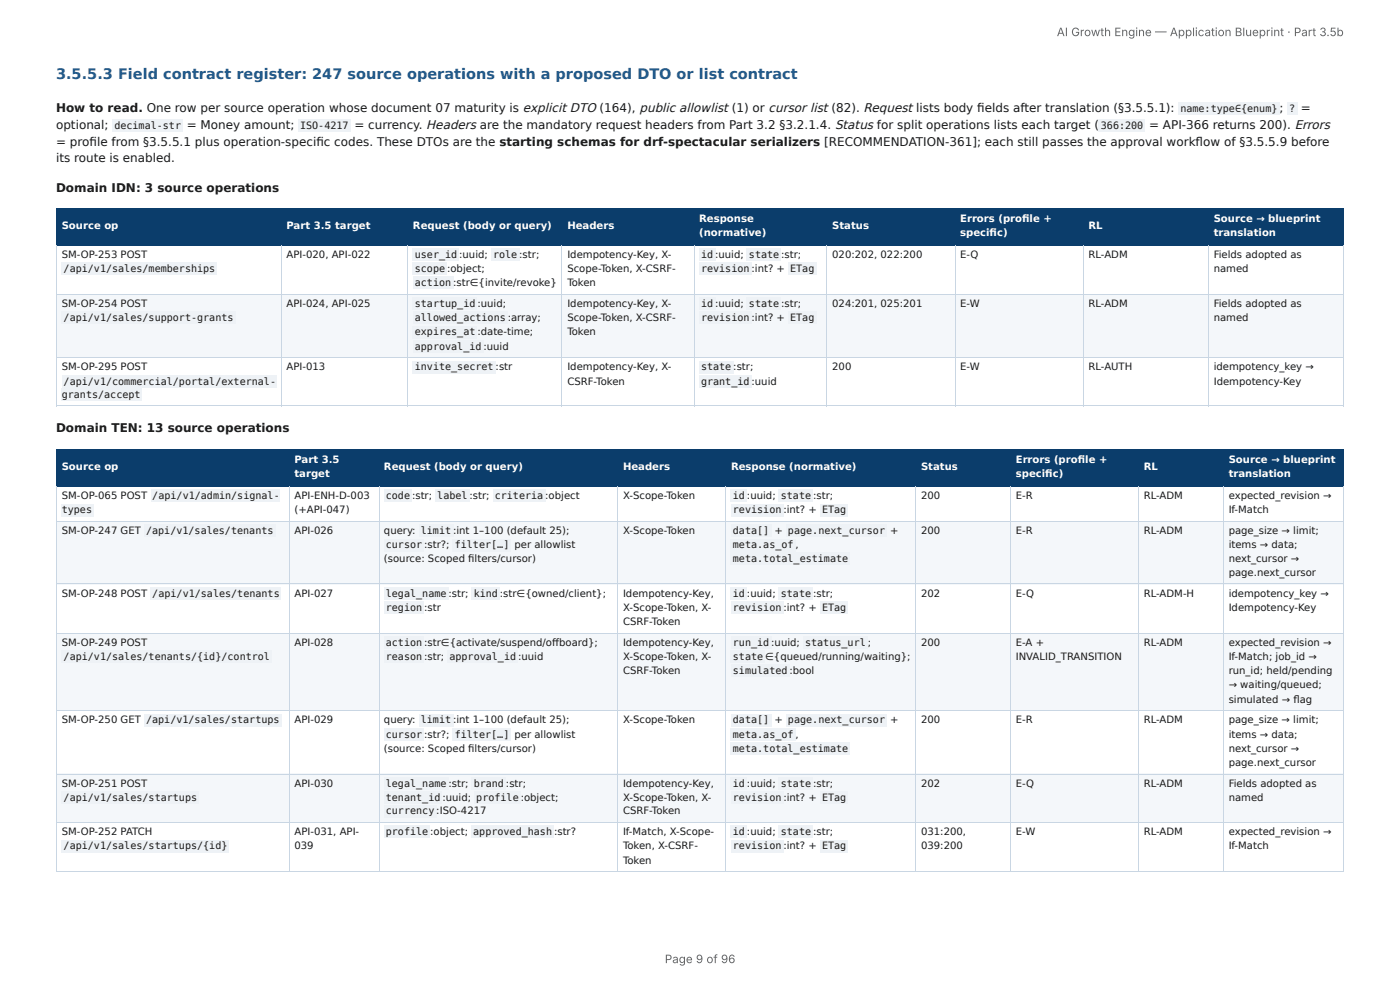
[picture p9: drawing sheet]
<svg xmlns="http://www.w3.org/2000/svg" width="297mm" height="210mm" viewBox="0 0 297 210" stroke-linecap="round" stroke-linejoin="round" font-family="sans-serif">
<defs><g id="words">
<text font-size="3.1" fill="#1f5a8c" x="11.9" y="16.8">3.5.5.3 Field contract register: 247 source operations with a proposed DTO or list contract</text>
<g font-size="2.5" fill="#666">
<text x="224.5" y="7.7">AI Growth Engine — Application Blueprint · Part 3.5b</text>
<text x="141.2" y="204.5">Page 9 of 96</text>
</g>
<g font-size="2.5" fill="#1a1a1a">
<text x="11.9" y="23.8">How to read. One row per source operation whose document 07 maturity is explicit DTO (164), public allowlist (1) or cursor list (82). Request lists body fi elds after translation (§3.5.5.1):</text>
<text x="271.7" y="23.8">;</text>
<text x="276.3" y="23.8">=</text>
<text x="11.9" y="27.4">optional;</text>
<text x="39.7" y="27.4">= Money amount;</text>
<text x="75.3" y="27.4">= currency. Headers are the mandatory request headers from Part 3.2 §3.2.1.4. Status for split operations lists each target (</text>
<text x="244.1" y="27.4">= API-366 returns 200). Errors</text>
<text x="11.9" y="31">= profi le from §3.5.5.1 plus operation-specifi c codes. These DTOs are the starting schemas for drf-spectacular serializers [RECOMMENDATION-361]; each still passes the approval workfl ow of §3.5.5.9 before</text>
<text x="11.9" y="34.5">its route is enabled.</text>
<text x="11.9" y="40.7">Domain IDN: 3 source operations</text>
<text x="11.9" y="91.7">Domain TEN: 13 source operations</text>
</g>
<g font-size="2.1" fill="#1a1a1a">
<text x="250.7" y="23.8">name:type∈{enum}</text>
<text x="273.8" y="23.8">?</text>
<text x="24.3" y="27.4">decimal-str</text>
<text x="63.7" y="27.4">ISO-4217</text>
<text x="233.8" y="27.4">366:200</text>
<text x="13.1" y="54.8">SM-OP-253 POST</text>
<text x="13.5" y="57.8">/api/v1/sales/memberships</text>
<text x="60.9" y="54.8">API-020, API-022</text>
<text x="88.1" y="54.8">user_id</text>
<text x="88.1" y="57.8">scope</text>
<text x="94.9" y="57.8">:object;</text>
<text x="97.5" y="54.8">:uuid;</text>
<text x="104.7" y="54.8">role :</text>
<text x="111" y="54.8">str;</text>
<text x="120.5" y="54.8">Idempotency-Key, X-</text>
<text x="120.5" y="57.8">Scope-Token, X-CSRF-</text>
<text x="148.9" y="54.8">id :</text>
<text x="148.9" y="57.8">revision :int? +</text>
<text x="152.6" y="54.8">uuid;</text>
<text x="159.1" y="54.8">state</text>
<text x="165.9" y="54.8">:str;</text>
<text x="167.8" y="57.8">ETag</text>
<text x="176.8" y="54.8">020:202, 022:200</text>
<text x="203.9" y="54.8">E-Q</text>
<text x="231.2" y="54.8">RL-ADM</text>
<text x="257.8" y="54.8">Fields adopted as</text>
<text x="257.8" y="57.8">named</text>
<text x="13.1" y="65.2">SM-OP-254 POST</text>
<text x="60.9" y="65.2">API-024, API-025</text>
<text x="88.1" y="60.8">action :str∈{invite/revoke}</text>
<text x="88.1" y="65.2">startup_id</text>
<text x="101.4" y="65.2">:uuid;</text>
<text x="120.5" y="60.8">Token</text>
<text x="120.5" y="65.2">Idempotency-Key, X-</text>
<text x="148.9" y="65.2">id :</text>
<text x="152.6" y="65.2">uuid;</text>
<text x="159.1" y="65.2">state</text>
<text x="165.9" y="65.2">:str;</text>
<text x="176.8" y="65.2">024:201, 025:201</text>
<text x="203.9" y="65.2">E-W</text>
<text x="231.2" y="65.2">RL-ADM</text>
<text x="257.8" y="65.2">Fields adopted as</text>
<text x="13.5" y="68.2">/api/v1/sales/support-grants</text>
<text x="88.1" y="68.2">allowed_actions</text>
<text x="88.1" y="71.2">expires_at</text>
<text x="101.4" y="71.2">:date-time;</text>
<text x="107.8" y="68.2">:array;</text>
<text x="120.5" y="68.2">Scope-Token, X-CSRF-</text>
<text x="120.5" y="71.2">Token</text>
<text x="148.9" y="68.2">revision :int? +</text>
<text x="167.8" y="68.2">ETag</text>
<text x="257.8" y="68.2">named</text>
<text x="88.1" y="74.2">approval_id :uuid</text>
<text x="13.1" y="78.7">SM-OP-295 POST</text>
<text x="13.5" y="81.7">/api/v1/commercial/portal/external-</text>
<text x="60.9" y="78.7">API-013</text>
<text x="88.1" y="78.7">invite_secret :</text>
<text x="106" y="78.7">str</text>
<text x="120.5" y="78.7">Idempotency-Key, X-</text>
<text x="120.5" y="81.7">CSRF-Token</text>
<text x="148.9" y="78.7">state :str;</text>
<text x="148.9" y="81.7">grant_id :uuid</text>
<text x="176.8" y="78.7">200</text>
<text x="203.9" y="78.7">E-W</text>
<text x="231.2" y="78.7">RL-AUTH</text>
<text x="257.8" y="78.7">idempotency_key →</text>
<text x="257.8" y="81.7">Idempotency-Key</text>
<text x="13.1" y="84.5">grants/accept</text>
<text x="13.1" y="106">SM-OP-065 POST</text>
<text x="32.4" y="106">/api/v1/admin/signal-</text>
<text x="62.5" y="106">API-ENH-D-003</text>
<text x="82" y="106">code</text>
<text x="87.5" y="106">:str;</text>
<text x="92.9" y="106">label :str;</text>
<text x="105.1" y="106">criteria</text>
<text x="115.8" y="106">:object</text>
<text x="132.3" y="106">X-Scope-Token</text>
<text x="155.7" y="106">id</text>
<text x="158.6" y="106">:uuid;</text>
<text x="165.8" y="106">state</text>
<text x="172.7" y="106">:str;</text>
<text x="195.6" y="106">200</text>
<text x="215.7" y="106">E-R</text>
<text x="242.9" y="106">RL-ADM</text>
<text x="261" y="106">expected_revision →</text>
<text x="13.1" y="109">types</text>
<text x="13.1" y="113.4">SM-OP-247 GET</text>
<text x="31" y="113.4">/api/v1/sales/tenants</text>
<text x="62.5" y="109">(+API-047)</text>
<text x="62.5" y="113.4">API-026</text>
<text x="81.6" y="113.4">query:</text>
<text x="89.4" y="113.4">limit :</text>
<text x="97" y="113.4">int 1–100 (default 25);</text>
<text x="132.3" y="113.4">X-Scope-Token</text>
<text x="155.7" y="109">revision :int? +</text>
<text x="155.7" y="113.4">data[]</text>
<text x="164.5" y="113.4">+</text>
<text x="167.4" y="113.4">page.next_cursor</text>
<text x="174.6" y="109">ETag</text>
<text x="189.1" y="113.4">+</text>
<text x="195.6" y="113.4">200</text>
<text x="215.7" y="113.4">E-R</text>
<text x="242.9" y="113.4">RL-ADM</text>
<text x="261" y="109">If-Match</text>
<text x="261" y="113.4">page_size → limit;</text>
<text x="81.6" y="119.3">(source: Scoped fi lters/cursor)</text>
<text x="82" y="116.5">cursor</text>
<text x="90.1" y="116.5">:str?;</text>
<text x="96.6" y="116.5">filter[…]</text>
<text x="109.3" y="116.5">per allowlist</text>
<text x="155.7" y="116.5">meta.as_of ,</text>
<text x="155.7" y="119.3">meta.total_estimate</text>
<text x="261" y="116.5">items → data;</text>
<text x="261" y="119.3">next_cursor →</text>
<text x="261" y="122.3">page.next_cursor</text>
<text x="13.1" y="126.7">SM-OP-248 POST</text>
<text x="32.4" y="126.7">/api/v1/sales/tenants</text>
<text x="62.5" y="126.7">API-027</text>
<text x="82" y="126.7">legal_name :str;</text>
<text x="82" y="129.7">region</text>
<text x="90.1" y="129.7">:str</text>
<text x="100.6" y="126.7">kind</text>
<text x="106.2" y="126.7">:str∈{owned/client};</text>
<text x="132.3" y="126.7">Idempotency-Key,</text>
<text x="132.3" y="129.7">X-Scope-Token, X-</text>
<text x="155.7" y="126.7">id</text>
<text x="155.7" y="129.7">revision :int? +</text>
<text x="158.6" y="126.7">:uuid;</text>
<text x="165.8" y="126.7">state</text>
<text x="172.7" y="126.7">:str;</text>
<text x="174.6" y="129.7">ETag</text>
<text x="195.6" y="126.7">202</text>
<text x="215.7" y="126.7">E-Q</text>
<text x="242.9" y="126.7">RL-ADM-H</text>
<text x="261" y="126.7">idempotency_key →</text>
<text x="261" y="129.7">Idempotency-Key</text>
<text x="13.1" y="137.2">SM-OP-249 POST</text>
<text x="62.5" y="137.2">API-028</text>
<text x="82" y="137.2">action</text>
<text x="90.1" y="137.2">:str∈{activate/suspend/off board};</text>
<text x="132.3" y="132.7">CSRF-Token</text>
<text x="132.3" y="137.2">Idempotency-Key,</text>
<text x="155.7" y="137.2">run_id :uuid;</text>
<text x="171" y="137.2">status_url ;</text>
<text x="195.6" y="137.2">200</text>
<text x="215.7" y="137.2">E-A +</text>
<text x="242.9" y="137.2">RL-ADM</text>
<text x="261" y="137.2">expected_revision →</text>
<text x="13.5" y="140.2">/api/v1/sales/tenants/{id}/control</text>
<text x="82" y="140.2">reason</text>
<text x="90.1" y="140.2">:str;</text>
<text x="95.5" y="140.2">approval_id</text>
<text x="110" y="140.2">:uuid</text>
<text x="132.3" y="140.2">X-Scope-Token, X-</text>
<text x="132.3" y="143.2">CSRF-Token</text>
<text x="155.7" y="140.2">state</text>
<text x="155.7" y="143.2">simulated</text>
<text x="162.5" y="140.2">∈{queued/running/waiting};</text>
<text x="167.7" y="143.2">:bool</text>
<text x="215.7" y="140.2">INVALID_TRANSITION</text>
<text x="261" y="140.2">If-Match; job_id →</text>
<text x="261" y="143.2">run_id; held/pending</text>
<text x="261" y="146.2">→ waiting/queued;</text>
<text x="261" y="149.2">simulated → fl ag</text>
<text x="13.1" y="153.6">SM-OP-250 GET</text>
<text x="31" y="153.6">/api/v1/sales/startups</text>
<text x="62.5" y="153.6">API-029</text>
<text x="81.6" y="153.6">query:</text>
<text x="89.4" y="153.6">limit :</text>
<text x="97" y="153.6">int 1–100 (default 25);</text>
<text x="132.3" y="153.6">X-Scope-Token</text>
<text x="155.7" y="153.6">data[]</text>
<text x="164.5" y="153.6">+</text>
<text x="167.4" y="153.6">page.next_cursor</text>
<text x="189.1" y="153.6">+</text>
<text x="195.6" y="153.6">200</text>
<text x="215.7" y="153.6">E-R</text>
<text x="242.9" y="153.6">RL-ADM</text>
<text x="261" y="153.6">page_size → limit;</text>
<text x="81.6" y="159.7">(source: Scoped fi lters/cursor)</text>
<text x="82" y="156.6">cursor</text>
<text x="90.1" y="156.6">:str?;</text>
<text x="96.6" y="156.6">filter[…]</text>
<text x="109.3" y="156.6">per allowlist</text>
<text x="155.7" y="156.6">meta.as_of ,</text>
<text x="155.7" y="159.7">meta.total_estimate</text>
<text x="261" y="156.6">items → data;</text>
<text x="261" y="159.7">next_cursor →</text>
<text x="13.1" y="167.1">SM-OP-251 POST</text>
<text x="62.5" y="167.1">API-030</text>
<text x="82" y="167.1">legal_name :str;</text>
<text x="100.6" y="167.1">brand</text>
<text x="107.5" y="167.1">:str;</text>
<text x="132.3" y="167.1">Idempotency-Key,</text>
<text x="155.7" y="167.1">id</text>
<text x="158.6" y="167.1">:uuid;</text>
<text x="165.8" y="167.1">state</text>
<text x="172.7" y="167.1">:str;</text>
<text x="195.6" y="167.1">202</text>
<text x="215.7" y="167.1">E-Q</text>
<text x="242.9" y="167.1">RL-ADM</text>
<text x="261" y="162.7">page.next_cursor</text>
<text x="261" y="167.1">Fields adopted as</text>
<text x="13.5" y="170.1">/api/v1/sales/startups</text>
<text x="82" y="170.1">tenant_id</text>
<text x="82" y="172.9">currency :ISO-4217</text>
<text x="94" y="170.1">:uuid;</text>
<text x="101.2" y="170.1">profile</text>
<text x="110.6" y="170.1">:object;</text>
<text x="132.3" y="170.1">X-Scope-Token, X-</text>
<text x="132.3" y="172.9">CSRF-Token</text>
<text x="155.7" y="170.1">revision :int? +</text>
<text x="174.6" y="170.1">ETag</text>
<text x="261" y="170.1">named</text>
<text x="13.1" y="177.3">SM-OP-252 PATCH</text>
<text x="62.5" y="177.3">API-031, API-</text>
<text x="82" y="177.3">profile</text>
<text x="91.4" y="177.3">:object;</text>
<text x="100.5" y="177.3">approved_hash</text>
<text x="117.7" y="177.3">:str?</text>
<text x="132.3" y="177.3">If-Match, X-Scope-</text>
<text x="155.7" y="177.3">id</text>
<text x="158.6" y="177.3">:uuid;</text>
<text x="165.8" y="177.3">state</text>
<text x="172.7" y="177.3">:str;</text>
<text x="195.6" y="177.3">031:200,</text>
<text x="215.7" y="177.3">E-W</text>
<text x="242.9" y="177.3">RL-ADM</text>
<text x="261" y="177.3">expected_revision →</text>
<text x="13.5" y="180.4">/api/v1/sales/startups/{id}</text>
<text x="62.5" y="180.4">039</text>
<text x="132.3" y="180.4">Token, X-CSRF-</text>
<text x="132.3" y="183.4">Token</text>
<text x="155.7" y="180.4">revision :int? +</text>
<text x="174.6" y="180.4">ETag</text>
<text x="195.6" y="180.4">039:200</text>
<text x="261" y="180.4">If-Match</text>
</g>
<g font-size="2.1" fill="#fff">
<text x="148.5" y="47.1">Response</text>
<text x="203.9" y="47.1">Errors (profi le +</text>
<text x="257.8" y="47.1">Source → blueprint</text>
<text x="13.1" y="48.7">Source op</text>
<text x="60.9" y="48.7">Part 3.5 target</text>
<text x="87.7" y="48.7">Request (body or query)</text>
<text x="120.5" y="48.7">Headers</text>
<text x="148.5" y="50.1">(normative)</text>
<text x="176.8" y="48.7">Status</text>
<text x="203.9" y="50.1">specifi c)</text>
<text x="231.2" y="48.7">RL</text>
<text x="257.8" y="50.1">translation</text>
<text x="13.1" y="99.8">Source op</text>
<text x="62.5" y="98.4">Part 3.5</text>
<text x="62.5" y="101.4">target</text>
<text x="81.6" y="99.8">Request (body or query)</text>
<text x="132.3" y="99.8">Headers</text>
<text x="155.3" y="99.8">Response (normative)</text>
<text x="195.6" y="99.8">Status</text>
<text x="215.7" y="98.4">Errors (profi le +</text>
<text x="215.7" y="101.4">specifi c)</text>
<text x="242.9" y="99.8">RL</text>
<text x="261" y="98.4">Source → blueprint</text>
<text x="261" y="101.4">translation</text>
</g>
</g></defs>
<g fill="#0b3d6b">
<path d="M12.1 44.3h47.6v7.8h-47.6z"/>
<path d="M59.7 44.3h27v7.8h-27z"/>
<path d="M86.7 44.3h32.7v7.8h-32.7z"/>
<path d="M119.4 44.3h28v7.8h-28z"/>
<path d="M147.4 44.3h28.3v7.8h-28.3z"/>
<path d="M175.7 44.3h27.1v7.8h-27.1z"/>
<path d="M202.8 44.3h27.4v7.8h-27.4z"/>
<path d="M230.2 44.3h26.5v7.8h-26.5z"/>
<path d="M256.7 44.3h28.7v7.8h-28.7z"/>
</g>
<g fill="#f4f7fa">
<path d="M12.1 62.4h47.6v13.5h-47.6z"/>
<path d="M59.7 62.4h27v13.5h-27z"/>
<path d="M86.7 62.4h32.7v13.5h-32.7z"/>
<path d="M119.4 62.4h28v13.5h-28z"/>
<path d="M147.4 62.4h28.3v13.5h-28.3z"/>
<path d="M175.7 62.4h27.1v13.5h-27.1z"/>
<path d="M202.8 62.4h27.4v13.5h-27.4z"/>
<path d="M230.2 62.4h26.5v13.5h-26.5z"/>
<path d="M256.7 62.4h28.7v13.5h-28.7z"/>
</g>
<path d="M11.9 44.2h273.5M11.9 52h273.5M12 44.1v8M59.8 44.1v8M86.6 44.1v8M119.3 44.1v8M147.5 44.1v8M175.6 44.1v8M202.9 44.1v8M230.1 44.1v8M256.6 44.1v8M285.3 44.1v8" fill="none" stroke="#0b3d6b" stroke-width=".21"/>
<g fill="none" stroke="#c9d6e3" stroke-width=".21">
<path d="M12 52.1v34.2M59.8 52.1v34.2M86.6 52.1v34.2M119.3 52.1v34.2M147.5 52.1v34.2M175.6 52.1v34.2M202.9 52.1v34.2M230.1 52.1v34.2M256.6 52.1v34.2M285.3 52.1v34.2M11.9 62.5h273.5M11.9 76h273.5"/>
<path d="M11.9 86.2h273.5"/>
</g>
<g fill="#0b3d6b">
<path d="M12.1 95.4h49.2v7.8h-49.2z"/>
<path d="M61.3 95.4h19.1v7.8h-19.1z"/>
<path d="M80.4 95.4h50.9v7.8h-50.9z"/>
<path d="M131.3 95.4h22.9v7.8h-22.9z"/>
<path d="M154.2 95.4h40.4v7.8h-40.4z"/>
<path d="M194.6 95.4h20.1v7.8h-20.1z"/>
<path d="M214.7 95.4h27.1v7.8h-27.1z"/>
<path d="M241.8 95.4h18.1v7.8h-18.1z"/>
<path d="M259.9 95.4h25.5v7.8h-25.5z"/>
</g>
<g fill="#f4f7fa">
<path d="M12.1 110.6h49.2v13.5h-49.2z"/>
<path d="M61.3 110.6h19.1v13.5h-19.1z"/>
<path d="M80.4 110.6h50.9v13.5h-50.9z"/>
<path d="M131.3 110.6h22.9v13.5h-22.9z"/>
<path d="M154.2 110.6h40.4v13.5h-40.4z"/>
<path d="M194.6 110.6h20.1v13.5h-20.1z"/>
<path d="M214.7 110.6h27.1v13.5h-27.1z"/>
<path d="M241.8 110.6h18.1v13.5h-18.1z"/>
<path d="M259.9 110.6h25.5v13.5h-25.5z"/>
<path d="M12.1 134.5h49.2v16.3h-49.2z"/>
<path d="M61.3 134.5h19.1v16.3h-19.1z"/>
<path d="M80.4 134.5h50.9v16.3h-50.9z"/>
<path d="M131.3 134.5h22.9v16.3h-22.9z"/>
<path d="M154.2 134.5h40.4v16.3h-40.4z"/>
<path d="M194.6 134.5h20.1v16.3h-20.1z"/>
<path d="M214.7 134.5h27.1v16.3h-27.1z"/>
<path d="M241.8 134.5h18.1v16.3h-18.1z"/>
<path d="M259.9 134.5h25.5v16.3h-25.5z"/>
<path d="M12.1 164.3h49.2v10.4h-49.2z"/>
<path d="M61.3 164.3h19.1v10.4h-19.1z"/>
<path d="M80.4 164.3h50.9v10.4h-50.9z"/>
<path d="M131.3 164.3h22.9v10.4h-22.9z"/>
<path d="M154.2 164.3h40.4v10.4h-40.4z"/>
<path d="M194.6 164.3h20.1v10.4h-20.1z"/>
<path d="M214.7 164.3h27.1v10.4h-27.1z"/>
<path d="M241.8 164.3h18.1v10.4h-18.1z"/>
<path d="M259.9 164.3h25.5v10.4h-25.5z"/>
</g>
<path d="M11.9 95.5h273.5M12 95.4v8M61.4 95.4v8M80.5 95.4v8M131.2 95.4v8M154.1 95.4v8M194.5 95.4v8M214.6 95.4v8M241.9 95.4v8M259.8 95.4v8M285.3 95.4v8M11.9 103.3h273.5" fill="none" stroke="#0b3d6b" stroke-width=".21"/>
<g fill="none" stroke="#c9d6e3" stroke-width=".21">
<path d="M11.9 110.7h273.5M12 103.4v81.8M61.4 103.4v81.8M80.5 103.4v81.8M131.2 103.4v81.8M154.1 103.4v81.8M194.5 103.4v81.8M214.6 103.4v81.8M241.9 103.4v81.8M259.8 103.4v81.8M285.3 103.4v81.8M11.9 124h273.5"/>
<path d="M11.9 134.4h273.5M11.9 150.9h273.5M11.9 164.4h273.5M11.9 174.6h273.5M11.9 185.1h273.5"/>
</g>
<g fill="#eef2f6">
<path d="M250.3 21.8h21.5v2.6h-21.5z"/>
<path d="M273.4 21.8h2.2v2.6h-2.2z"/>
<path d="M24 25.4h14.8v2.6h-14.8z"/>
<path d="M63.4 25.4h11v2.6h-11z"/>
<path d="M233.4 25.4h9.8v2.6h-9.8z"/>
<path d="M13.1 55.8h33v2.6h-33z"/>
<path d="M87.7 52.7h9.8v2.7h-9.8z"/>
<path d="M104.4 52.7h6v2.7h-6z"/>
<path d="M87.7 55.8h7.2v2.6h-7.2z"/>
<path d="M87.7 58.8h8.6v2.6h-8.6z"/>
<path d="M148.6 52.7h3.4v2.7h-3.4z"/>
<path d="M158.6 52.7h7.2v2.7h-7.2z"/>
<path d="M148.6 55.8h11v2.6h-11z"/>
<path d="M167.5 55.8h6v2.6h-6z"/>
<path d="M13.1 66.2h37v2.6h-37z"/>
<path d="M87.7 63.2h13.6v2.6h-13.6z"/>
<path d="M87.7 66.2h20.1v2.6h-20.1z"/>
<path d="M87.7 69.2h13.6v2.6h-13.6z"/>
<path d="M87.7 72.2h15v2.7h-15z"/>
<path d="M148.6 63.2h3.4v2.6h-3.4z"/>
<path d="M158.6 63.2h7.2v2.6h-7.2z"/>
<path d="M148.6 66.2h11v2.6h-11z"/>
<path d="M167.5 66.2h6v2.6h-6z"/>
<path d="M13.1 79.7h45.6v2.6h-45.6z"/>
<path d="M13.1 82.5h17.1v2.6h-17.1z"/>
<path d="M87.7 76.7h17.7v2.6h-17.7z"/>
<path d="M148.6 76.7h7.2v2.6h-7.2z"/>
<path d="M148.6 79.7h11v2.6h-11z"/>
<path d="M32 104h27.3v2.6h-27.3z"/>
<path d="M13.1 107h6.8v2.6h-6.8z"/>
<path d="M81.6 104h5.9v2.6h-5.9z"/>
<path d="M92.5 104h7.2v2.6h-7.2z"/>
<path d="M104.8 104h11v2.6h-11z"/>
<path d="M155.2 104h3.4v2.6h-3.4z"/>
<path d="M165.4 104h7.3v2.6h-7.3z"/>
<path d="M155.2 107h11.2v2.6h-11.2z"/>
<path d="M174.3 107h5.8v2.6h-5.8z"/>
<path d="M30.6 111.4h27.9v2.6h-27.9z"/>
<path d="M89.1 111.4h7.2v2.6h-7.2z"/>
<path d="M81.6 114.4h8.5v2.7h-8.5z"/>
<path d="M96.1 114.4h12.5v2.7h-12.5z"/>
<path d="M155.2 111.4h8.6v2.6h-8.6z"/>
<path d="M167.1 111.4h21.3v2.6h-21.3z"/>
<path d="M155.2 114.4h13.9v2.7h-13.9z"/>
<path d="M155.2 117.3h25.3v2.6h-25.3z"/>
<path d="M32 124.7h27.7v2.6h-27.7z"/>
<path d="M81.6 124.7h13.7v2.6h-13.7z"/>
<path d="M100.1 124.7h6.1v2.6h-6.1z"/>
<path d="M81.6 127.7h8.5v2.6h-8.5z"/>
<path d="M155.2 124.7h3.4v2.6h-3.4z"/>
<path d="M165.4 124.7h7.3v2.6h-7.3z"/>
<path d="M155.2 127.7h11.2v2.6h-11.2z"/>
<path d="M174.3 127.7h5.8v2.6h-5.8z"/>
<path d="M13.1 138.2h44.6v2.6h-44.6z"/>
<path d="M81.6 135.1h8.5v2.7h-8.5z"/>
<path d="M81.6 138.2h8.5v2.6h-8.5z"/>
<path d="M95.1 138.2h14.9v2.6h-14.9z"/>
<path d="M155.2 135.1h8.6v2.7h-8.6z"/>
<path d="M170.7 135.1h13.6v2.7h-13.6z"/>
<path d="M155.2 138.2h7.2v2.6h-7.2z"/>
<path d="M155.2 141.2h12.5v2.6h-12.5z"/>
<path d="M30.6 151.6h29.1v2.6h-29.1z"/>
<path d="M89.1 151.6h7.2v2.6h-7.2z"/>
<path d="M81.6 154.6h8.5v2.6h-8.5z"/>
<path d="M96.1 154.6h12.5v2.6h-12.5z"/>
<path d="M155.2 151.6h8.6v2.6h-8.6z"/>
<path d="M167.1 151.6h21.3v2.6h-21.3z"/>
<path d="M155.2 154.6h13.9v2.6h-13.9z"/>
<path d="M155.2 157.6h25.3v2.7h-25.3z"/>
<path d="M13.1 168.1h29.2v2.6h-29.2z"/>
<path d="M81.6 165.1h13.7v2.6h-13.7z"/>
<path d="M100.1 165.1h7.3v2.6h-7.3z"/>
<path d="M81.6 168.1h12.3v2.6h-12.3z"/>
<path d="M100.7 168.1h9.9v2.6h-9.9z"/>
<path d="M81.6 170.9h11.1v2.6h-11.1z"/>
<path d="M155.2 165.1h3.4v2.6h-3.4z"/>
<path d="M165.4 165.1h7.3v2.6h-7.3z"/>
<path d="M155.2 168.1h11.2v2.6h-11.2z"/>
<path d="M174.3 168.1h5.8v2.6h-5.8z"/>
<path d="M13.1 178.3h35.6v2.7h-35.6z"/>
<path d="M81.6 175.3h9.7v2.6h-9.7z"/>
<path d="M100.1 175.3h17.5v2.6h-17.5z"/>
<path d="M155.2 175.3h3.4v2.6h-3.4z"/>
<path d="M165.4 175.3h7.3v2.6h-7.3z"/>
<path d="M155.2 178.3h11.2v2.7h-11.2z"/>
<path d="M174.3 178.3h5.8v2.7h-5.8z"/>
</g>
<use href="#words"/>
</svg>
